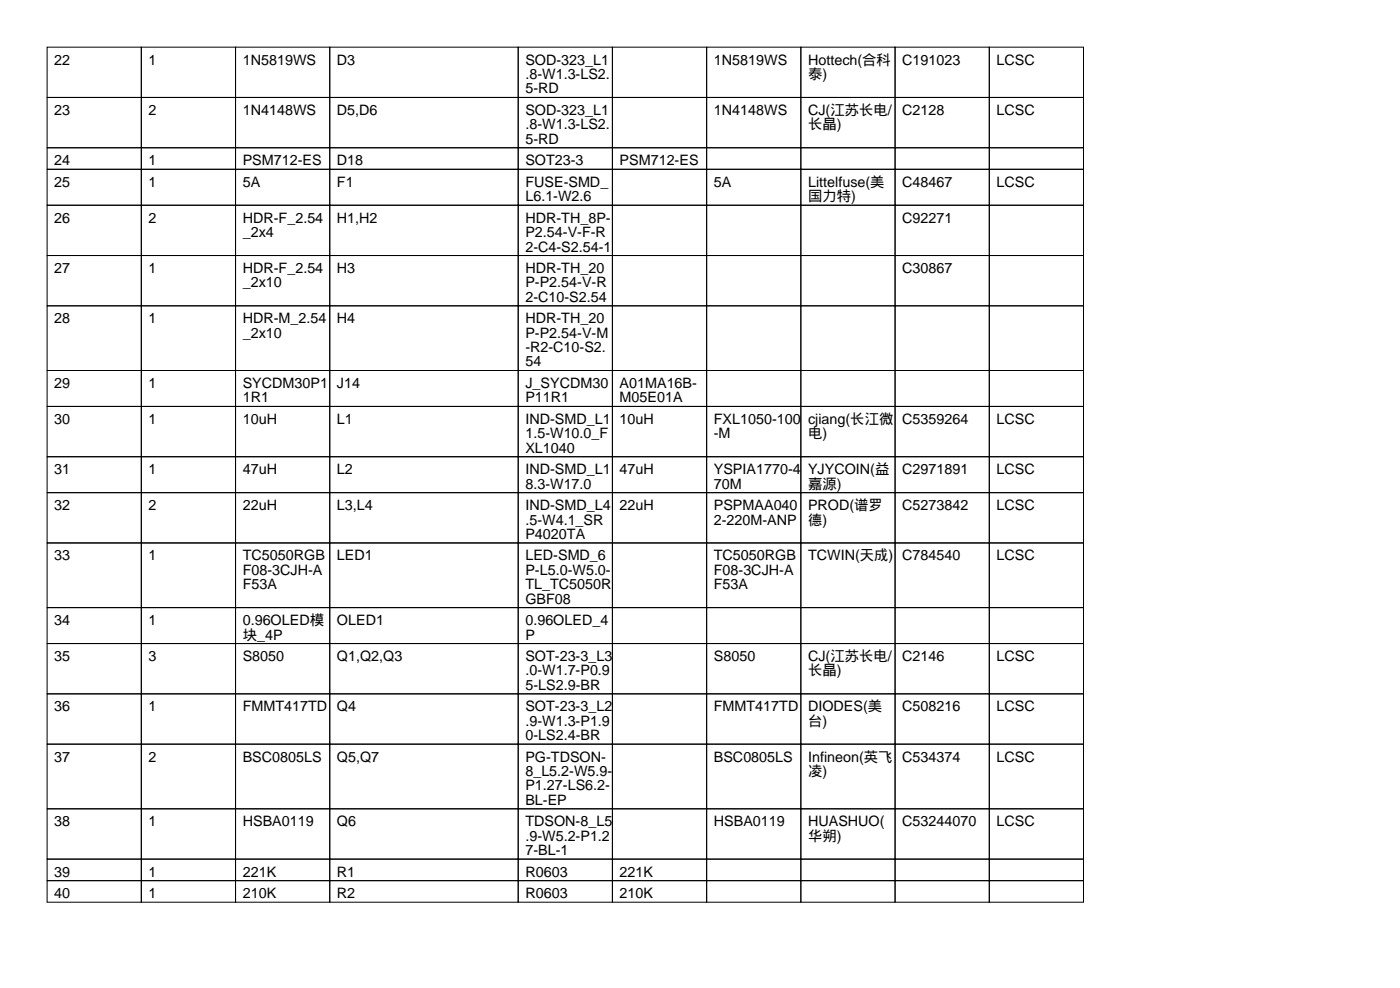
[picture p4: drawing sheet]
<svg xmlns="http://www.w3.org/2000/svg" width="297mm" height="210mm" viewBox="0 0 297 210" stroke-linecap="round" stroke-linejoin="round" font-family="sans-serif">
<defs><g id="words">
<g font-size="3">
<text x="11.5" y="13.7">22</text>
<text x="31.5" y="13.7">1</text>
<text x="51.5" y="13.7">1N5819WS</text>
<text x="71.5" y="13.7">D3</text>
<text x="111.5" y="13.7">SOD-323_L1</text>
<text x="111.5" y="16.8">.8-W1.3-LS2.</text>
<text x="151.5" y="13.7">1N5819WS</text>
<text x="171.5" y="13.7">Hottech(合科</text>
<text x="171.5" y="16.8">泰)</text>
<text x="191.5" y="13.7">C191023</text>
<text x="211.5" y="13.7">LCSC</text>
<text x="111.5" y="19.8">5-RD</text>
<text x="11.5" y="24.4">23</text>
<text x="31.5" y="24.4">2</text>
<text x="51.5" y="24.4">1N4148WS</text>
<text x="71.5" y="24.4">D5,D6</text>
<text x="111.5" y="24.4">SOD-323_L1</text>
<text x="111.5" y="27.4">.8-W1.3-LS2.</text>
<text x="151.5" y="24.4">1N4148WS</text>
<text x="171.5" y="24.4">CJ(江苏长电/</text>
<text x="171.5" y="27.4">长晶)</text>
<text x="191.5" y="24.4">C2128</text>
<text x="211.5" y="24.4">LCSC</text>
<text x="11.5" y="35.1">24</text>
<text x="31.5" y="35.1">1</text>
<text x="51.5" y="35.1">PSM712-ES</text>
<text x="71.5" y="35.1">D18</text>
<text x="111.5" y="30.5">5-RD</text>
<text x="111.5" y="35.1">SOT23-3</text>
<text x="131.5" y="35.1">PSM712-ES</text>
<text x="11.5" y="39.6">25</text>
<text x="31.5" y="39.6">1</text>
<text x="51.5" y="39.6">5A</text>
<text x="71.5" y="39.6">F1</text>
<text x="111.5" y="39.6">FUSE-SMD_</text>
<text x="151.5" y="39.6">5A</text>
<text x="171.5" y="39.6">Littelfuse(美</text>
<text x="191.5" y="39.6">C48467</text>
<text x="211.5" y="39.6">LCSC</text>
<text x="11.5" y="47.2">26</text>
<text x="31.5" y="47.2">2</text>
<text x="51.5" y="47.2">HDR-F_2.54</text>
<text x="71.5" y="47.2">H1,H2</text>
<text x="111.5" y="42.7">L6.1-W2.6</text>
<text x="111.5" y="47.2">HDR-TH_8P-</text>
<text x="171.5" y="42.7">国力特)</text>
<text x="191.5" y="47.2">C92271</text>
<text x="51.5" y="50.3">_2x4</text>
<text x="111.5" y="50.3">P2.54-V-F-R</text>
<text x="111.5" y="53.3">2-C4-S2.54-1</text>
<text x="11.5" y="57.9">27</text>
<text x="31.5" y="57.9">1</text>
<text x="51.5" y="57.9">HDR-F_2.54</text>
<text x="71.5" y="57.9">H3</text>
<text x="111.5" y="57.9">HDR-TH_20</text>
<text x="191.5" y="57.9">C30867</text>
<text x="51.5" y="61">_2x10</text>
<text x="111.5" y="61">P-P2.54-V-R</text>
<text x="111.5" y="64">2-C10-S2.54</text>
<text x="11.5" y="68.6">28</text>
<text x="31.5" y="68.6">1</text>
<text x="51.5" y="68.6">HDR-M_2.54</text>
<text x="51.5" y="71.6">_2x10</text>
<text x="71.5" y="68.6">H4</text>
<text x="111.5" y="68.6">HDR-TH_20</text>
<text x="111.5" y="71.6">P-P2.54-V-M</text>
<text x="111.5" y="74.7">-R2-C10-S2.</text>
<text x="111.5" y="77.7">54</text>
<text x="11.5" y="82.3">29</text>
<text x="31.5" y="82.3">1</text>
<text x="51.5" y="82.3">SYCDM30P1</text>
<text x="71.5" y="82.3">J14</text>
<text x="111.5" y="82.3">J_SYCDM30</text>
<text x="131.5" y="82.3">A01MA16B-</text>
<text x="11.5" y="89.9">30</text>
<text x="31.5" y="89.9">1</text>
<text x="51.5" y="85.3">1R1</text>
<text x="51.5" y="89.9">10uH</text>
<text x="71.5" y="89.9">L1</text>
<text x="111.5" y="85.3">P11R1</text>
<text x="111.5" y="89.9">IND-SMD_L1</text>
<text x="131.5" y="85.3">M05E01A</text>
<text x="131.5" y="89.9">10uH</text>
<text x="151.5" y="89.9">FXL1050-100</text>
<text x="171.5" y="89.9">cjiang(长江微</text>
<text x="191.5" y="89.9">C5359264</text>
<text x="211.5" y="89.9">LCSC</text>
<text x="111.5" y="93">1.5-W10.0_F</text>
<text x="151.5" y="93">-M</text>
<text x="171.5" y="93">电)</text>
<text x="11.5" y="100.6">31</text>
<text x="31.5" y="100.6">1</text>
<text x="51.5" y="100.6">47uH</text>
<text x="71.5" y="100.6">L2</text>
<text x="111.5" y="96">XL1040</text>
<text x="111.5" y="100.6">IND-SMD_L1</text>
<text x="131.5" y="100.6">47uH</text>
<text x="151.5" y="100.6">YSPIA1770-4</text>
<text x="171.5" y="100.6">YJYCOIN(益</text>
<text x="191.5" y="100.6">C2971891</text>
<text x="211.5" y="100.6">LCSC</text>
<text x="111.5" y="103.6">8.3-W17.0</text>
<text x="151.5" y="103.6">70M</text>
<text x="171.5" y="103.6">嘉源)</text>
<text x="11.5" y="108.2">32</text>
<text x="31.5" y="108.2">2</text>
<text x="51.5" y="108.2">22uH</text>
<text x="71.5" y="108.2">L3,L4</text>
<text x="111.5" y="108.2">IND-SMD_L4</text>
<text x="111.5" y="111.3">.5-W4.1_SR</text>
<text x="131.5" y="108.2">22uH</text>
<text x="151.5" y="108.2">PSPMAA040</text>
<text x="151.5" y="111.3">2-220M-ANP</text>
<text x="171.5" y="108.2">PROD(谱罗</text>
<text x="171.5" y="111.3">德)</text>
<text x="191.5" y="108.2">C5273842</text>
<text x="211.5" y="108.2">LCSC</text>
<text x="11.5" y="118.9">33</text>
<text x="31.5" y="118.9">1</text>
<text x="51.5" y="118.9">TC5050RGB</text>
<text x="71.5" y="118.9">LED1</text>
<text x="111.5" y="114.3">P4020TA</text>
<text x="111.5" y="118.9">LED-SMD_6</text>
<text x="151.5" y="118.9">TC5050RGB</text>
<text x="171.5" y="118.9">TCWIN(天成)</text>
<text x="191.5" y="118.9">C784540</text>
<text x="211.5" y="118.9">LCSC</text>
<text x="51.5" y="121.9">F08-3CJH-A</text>
<text x="51.5" y="125">F53A</text>
<text x="111.5" y="121.9">P-L5.0-W5.0-</text>
<text x="111.5" y="125">TL_TC5050R</text>
<text x="151.5" y="121.9">F08-3CJH-A</text>
<text x="151.5" y="125">F53A</text>
<text x="111.5" y="128">GBF08</text>
<text x="11.5" y="132.6">34</text>
<text x="31.5" y="132.6">1</text>
<text x="51.5" y="132.6">0.96OLED模</text>
<text x="51.5" y="135.6">块_4P</text>
<text x="71.5" y="132.6">OLED1</text>
<text x="111.5" y="132.6">0.96OLED_4</text>
<text x="111.5" y="135.6">P</text>
<text x="11.5" y="140.2">35</text>
<text x="31.5" y="140.2">3</text>
<text x="51.5" y="140.2">S8050</text>
<text x="71.5" y="140.2">Q1,Q2,Q3</text>
<text x="111.5" y="140.2">SOT-23-3_L3</text>
<text x="111.5" y="143.3">.0-W1.7-P0.9</text>
<text x="151.5" y="140.2">S8050</text>
<text x="171.5" y="140.2">CJ(江苏长电/</text>
<text x="171.5" y="143.3">长晶)</text>
<text x="191.5" y="140.2">C2146</text>
<text x="211.5" y="140.2">LCSC</text>
<text x="111.5" y="146.3">5-LS2.9-BR</text>
<text x="11.5" y="150.9">36</text>
<text x="31.5" y="150.9">1</text>
<text x="51.5" y="150.9">FMMT417TD</text>
<text x="71.5" y="150.9">Q4</text>
<text x="111.5" y="150.9">SOT-23-3_L2</text>
<text x="111.5" y="153.9">.9-W1.3-P1.9</text>
<text x="151.5" y="150.9">FMMT417TD</text>
<text x="171.5" y="150.9">DIODES(美</text>
<text x="171.5" y="153.9">台)</text>
<text x="191.5" y="150.9">C508216</text>
<text x="211.5" y="150.9">LCSC</text>
<text x="11.5" y="161.5">37</text>
<text x="31.5" y="161.5">2</text>
<text x="51.5" y="161.5">BSC0805LS</text>
<text x="71.5" y="161.5">Q5,Q7</text>
<text x="111.5" y="157">0-LS2.4-BR</text>
<text x="111.5" y="161.5">PG-TDSON-</text>
<text x="151.5" y="161.5">BSC0805LS</text>
<text x="171.5" y="161.5">Infineon(英飞</text>
<text x="191.5" y="161.5">C534374</text>
<text x="211.5" y="161.5">LCSC</text>
<text x="111.5" y="164.6">8_L5.2-W5.9-</text>
<text x="111.5" y="167.6">P1.27-LS6.2-</text>
<text x="171.5" y="164.6">凌)</text>
<text x="111.5" y="170.7">BL-EP</text>
<text x="11.5" y="175.3">38</text>
<text x="31.5" y="175.3">1</text>
<text x="51.5" y="175.3">HSBA0119</text>
<text x="71.5" y="175.3">Q6</text>
<text x="111.5" y="175.3">TDSON-8_L5</text>
<text x="111.5" y="178.3">.9-W5.2-P1.2</text>
<text x="151.5" y="175.3">HSBA0119</text>
<text x="171.5" y="175.3">HUASHUO(</text>
<text x="171.5" y="178.3">华朔)</text>
<text x="191.5" y="175.3">C53244070</text>
<text x="211.5" y="175.3">LCSC</text>
<text x="11.5" y="185.9">39</text>
<text x="31.5" y="185.9">1</text>
<text x="51.5" y="185.9">221K</text>
<text x="71.5" y="185.9">R1</text>
<text x="111.5" y="181.4">7-BL-1</text>
<text x="111.5" y="185.9">R0603</text>
<text x="131.5" y="185.9">221K</text>
<text x="11.5" y="190.5">40</text>
<text x="31.5" y="190.5">1</text>
<text x="51.5" y="190.5">210K</text>
<text x="71.5" y="190.5">R2</text>
<text x="111.5" y="190.5">R0603</text>
<text x="131.5" y="190.5">210K</text>
</g>
</g></defs>
<g fill="none" stroke="#000" stroke-width=".21">
<path d="M10 10h20v10.7h-20zM30 10h20v10.7h-20zM50 10h20v10.7h-20zM70 10h40v10.7h-40zM110 10h20v10.7h-20zM130 10h20v10.7h-20zM150 10h20v10.7h-20zM170 10h20v10.7h-20zM190 10h20v10.7h-20zM210 10h20v10.7h-20zM10 20.7h20v10.6h-20zM10 31.3h20v4.6h-20z"/>
<path d="M10 35.9h20v7.6h-20zM30 20.7h20v10.6h-20zM30 31.3h20v4.6h-20zM30 35.9h20v7.6h-20zM50 20.7h20v10.6h-20zM50 31.3h20v4.6h-20zM50 35.9h20v7.6h-20zM70 20.7h40v10.6h-40zM70 31.3h40v4.6h-40zM70 35.9h40v7.6h-40zM110 20.7h20v10.6h-20zM110 31.3h20v4.6h-20z"/>
<path d="M110 35.9h20v7.6h-20zM130 20.7h20v10.6h-20zM130 31.3h20v4.6h-20zM130 35.9h20v7.6h-20zM150 20.7h20v10.6h-20zM150 31.3h20v4.6h-20zM150 35.9h20v7.6h-20zM170 20.7h20v10.6h-20zM170 31.3h20v4.6h-20zM170 35.9h20v7.6h-20zM190 20.7h20v10.6h-20zM190 31.3h20v4.6h-20z"/>
<path d="M190 35.9h20v7.6h-20zM210 20.7h20v10.6h-20zM210 31.3h20v4.6h-20zM210 35.9h20v7.6h-20zM10 43.5h20v10.7h-20zM10 54.2h20v10.7h-20zM30 43.5h20v10.7h-20zM30 54.2h20v10.7h-20zM50 43.5h20v10.7h-20zM50 54.2h20v10.7h-20zM70 43.5h40v10.7h-40zM70 54.2h40v10.7h-40z"/>
<path d="M110 43.5h20v10.7h-20zM110 54.2h20v10.7h-20zM130 43.5h20v10.7h-20zM130 54.2h20v10.7h-20zM150 43.5h20v10.7h-20zM150 54.2h20v10.7h-20zM170 43.5h20v10.7h-20zM170 54.2h20v10.7h-20zM190 43.5h20v10.7h-20zM190 54.2h20v10.7h-20zM210 43.5h20v10.7h-20zM210 54.2h20v10.7h-20z"/>
<path d="M10 64.9h20v13.7h-20zM10 78.6h20v7.6h-20zM30 64.9h20v13.7h-20zM30 78.6h20v7.6h-20zM50 64.9h20v13.7h-20zM50 78.6h20v7.6h-20zM70 64.9h40v13.7h-40zM70 78.6h40v7.6h-40zM110 64.9h20v13.7h-20zM110 78.6h20v7.6h-20zM130 64.9h20v13.7h-20zM130 78.6h20v7.6h-20z"/>
<path d="M150 64.9h20v13.7h-20zM150 78.6h20v7.6h-20zM170 64.9h20v13.7h-20zM170 78.6h20v7.6h-20zM190 64.9h20v13.7h-20zM190 78.6h20v7.6h-20zM210 64.9h20v13.7h-20zM210 78.6h20v7.6h-20zM10 86.2h20v10.7h-20zM10 96.9h20v7.6h-20zM30 86.2h20v10.7h-20zM30 96.9h20v7.6h-20z"/>
<path d="M50 86.2h20v10.7h-20zM50 96.9h20v7.6h-20zM70 86.2h40v10.7h-40zM70 96.9h40v7.6h-40zM110 86.2h20v10.7h-20zM110 96.9h20v7.6h-20zM130 86.2h20v10.7h-20zM130 96.9h20v7.6h-20zM150 86.2h20v10.7h-20zM150 96.9h20v7.6h-20zM170 86.2h20v10.7h-20zM170 96.9h20v7.6h-20z"/>
<path d="M190 86.2h20v10.7h-20zM190 96.9h20v7.6h-20zM210 86.2h20v10.7h-20zM210 96.9h20v7.6h-20zM10 104.5h20v10.7h-20zM10 115.2h20v13.7h-20zM30 104.5h20v10.7h-20zM30 115.2h20v13.7h-20zM50 104.5h20v10.7h-20zM50 115.2h20v13.7h-20zM70 104.5h40v10.7h-40zM70 115.2h40v13.7h-40z"/>
<path d="M110 104.5h20v10.7h-20zM110 115.2h20v13.7h-20zM130 104.5h20v10.7h-20zM130 115.2h20v13.7h-20zM150 104.5h20v10.7h-20zM150 115.2h20v13.7h-20zM170 104.5h20v10.7h-20zM170 115.2h20v13.7h-20zM190 104.5h20v10.7h-20zM190 115.2h20v13.7h-20zM210 104.5h20v10.7h-20zM210 115.2h20v13.7h-20z"/>
<path d="M10 128.9h20v7.6h-20zM10 136.5h20v10.7h-20zM30 128.9h20v7.6h-20zM30 136.5h20v10.7h-20zM50 128.9h20v7.6h-20zM50 136.5h20v10.7h-20zM70 128.9h40v7.6h-40zM70 136.5h40v10.7h-40zM110 128.9h20v7.6h-20zM110 136.5h20v10.7h-20zM130 128.9h20v7.6h-20zM130 136.5h20v10.7h-20z"/>
<path d="M150 128.9h20v7.6h-20zM150 136.5h20v10.7h-20zM170 128.9h20v7.6h-20zM170 136.5h20v10.7h-20zM190 128.9h20v7.6h-20zM190 136.5h20v10.7h-20zM210 128.9h20v7.6h-20zM210 136.5h20v10.7h-20zM10 147.2h20v10.6h-20zM10 157.8h20v13.7h-20zM30 147.2h20v10.6h-20zM30 157.8h20v13.7h-20z"/>
<path d="M50 147.2h20v10.6h-20zM50 157.8h20v13.7h-20zM70 147.2h40v10.6h-40zM70 157.8h40v13.7h-40zM110 147.2h20v10.6h-20zM110 157.8h20v13.7h-20zM130 147.2h20v10.6h-20zM130 157.8h20v13.7h-20zM150 147.2h20v10.6h-20zM150 157.8h20v13.7h-20zM170 147.2h20v10.6h-20zM170 157.8h20v13.7h-20z"/>
<path d="M190 147.2h20v10.6h-20zM190 157.8h20v13.7h-20zM210 147.2h20v10.6h-20zM210 157.8h20v13.7h-20zM10 171.5h20v10.7h-20zM30 171.5h20v10.7h-20zM50 171.5h20v10.7h-20zM70 171.5h40v10.7h-40zM110 171.5h20v10.7h-20zM130 171.5h20v10.7h-20zM150 171.5h20v10.7h-20zM170 171.5h20v10.7h-20z"/>
<path d="M190 171.5h20v10.7h-20zM210 171.5h20v10.7h-20zM10 182.2h20v4.6h-20zM10 186.8h20v4.6h-20zM30 182.2h20v4.6h-20zM30 186.8h20v4.6h-20zM50 182.2h20v4.6h-20zM50 186.8h20v4.6h-20zM70 182.2h40v4.6h-40zM70 186.8h40v4.6h-40zM110 182.2h20v4.6h-20zM110 186.8h20v4.6h-20z"/>
<path d="M130 182.2h20v4.6h-20zM130 186.8h20v4.6h-20zM150 182.2h20v4.6h-20zM150 186.8h20v4.6h-20zM170 182.2h20v4.6h-20zM170 186.8h20v4.6h-20zM190 182.2h20v4.6h-20zM190 186.8h20v4.6h-20zM210 182.2h20v4.6h-20zM210 186.8h20v4.6h-20z"/>
</g>
<use href="#words"/>
</svg>
